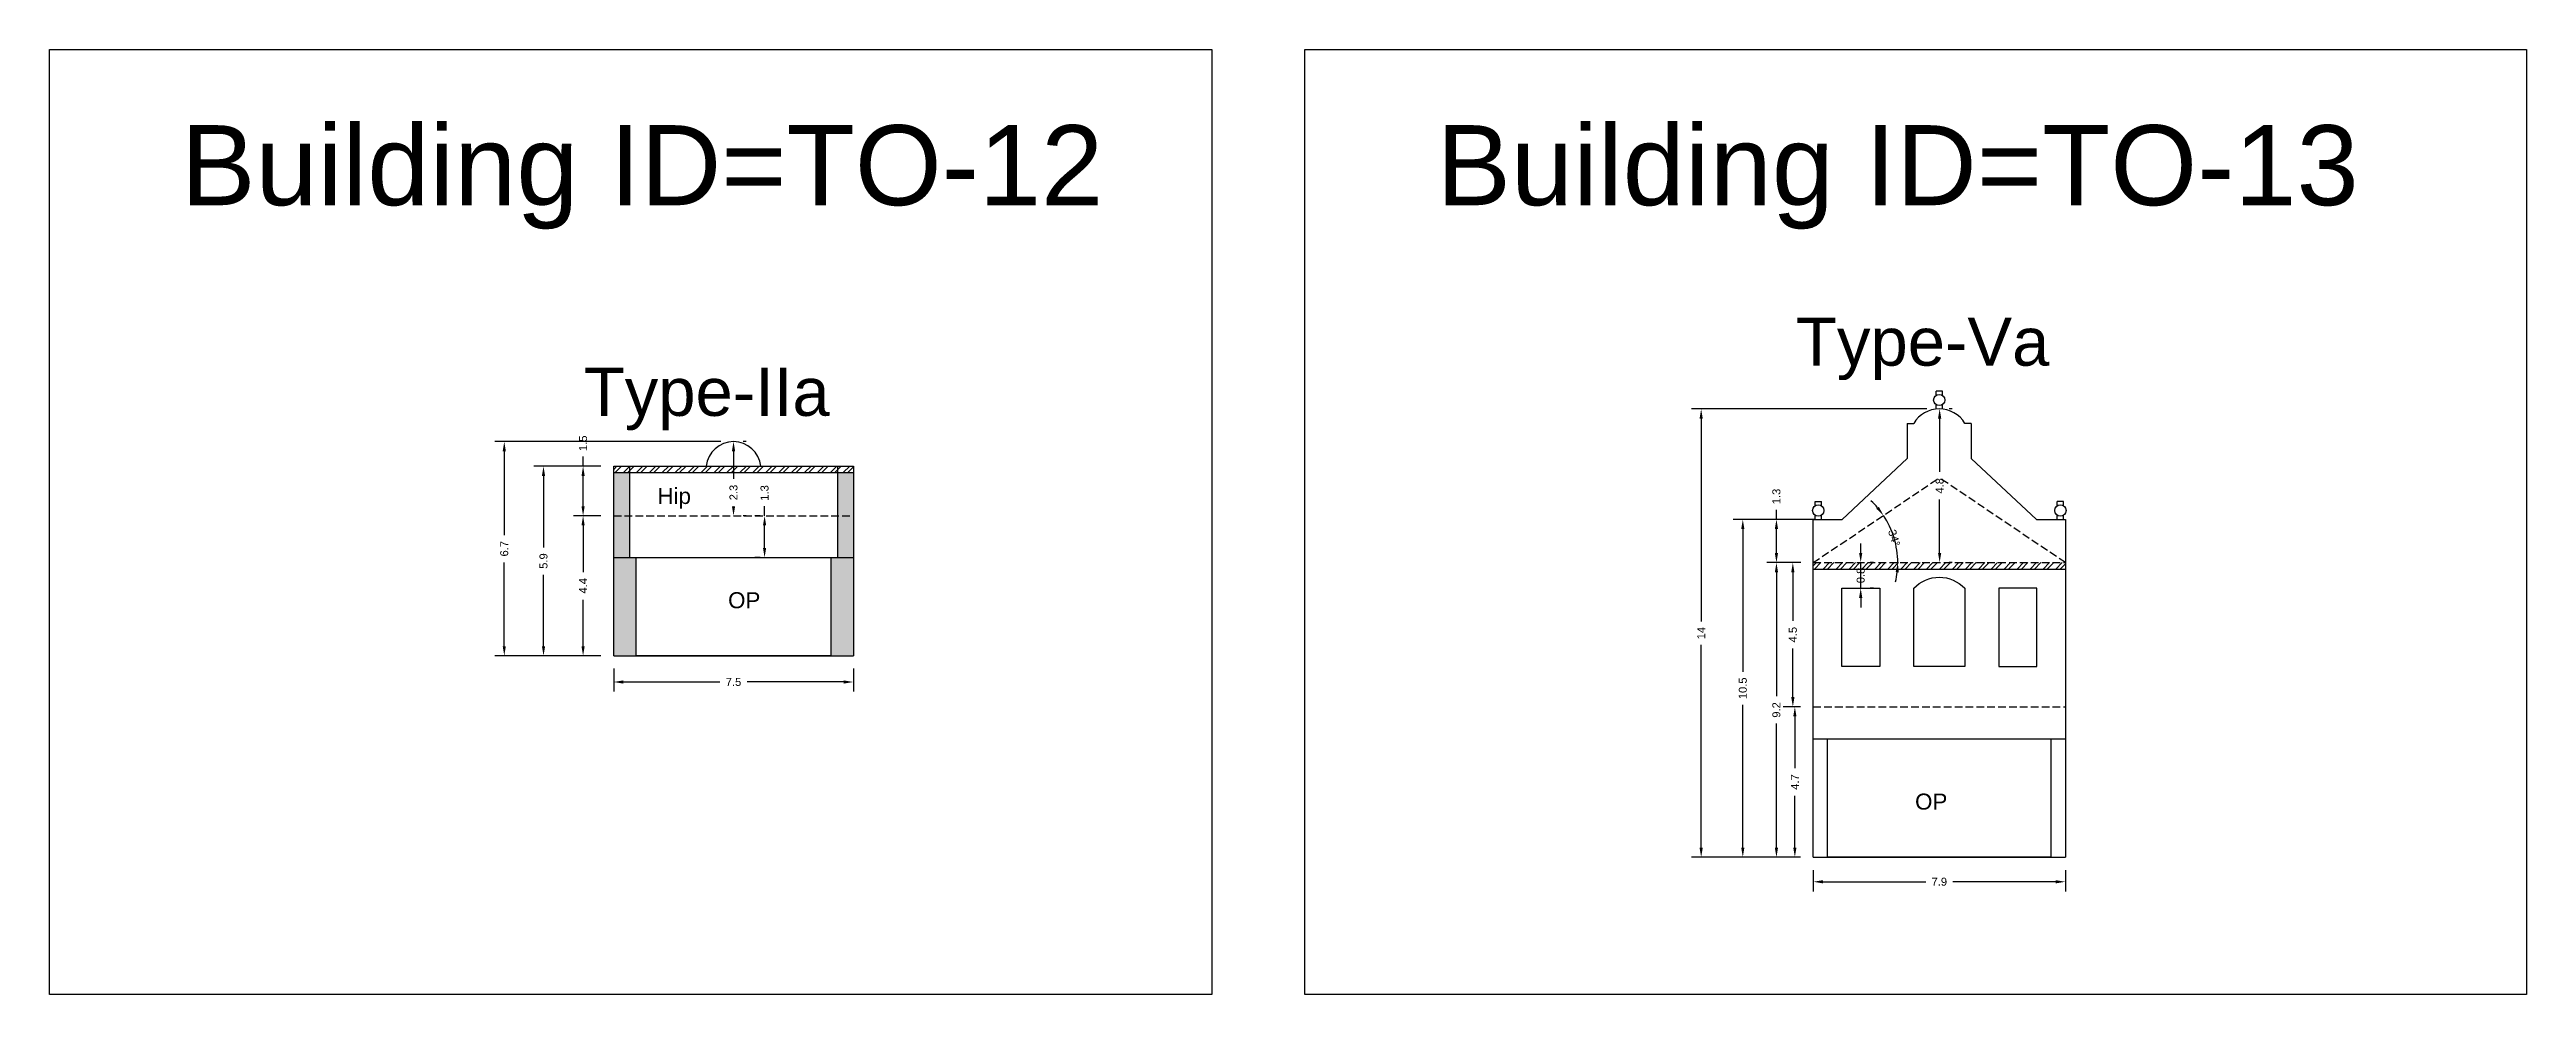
# Model space of a CAD drawing. Header units: metres. Extents: x 3416649 to 3417130, y -6713042 to -6712690.
# Drawn here: x 3416694.6 to 3416772, y -6712767.9 to -6712738.4 of the extents above; entities that cross this region are included whole.
import ezdxf

# ---------------------------------------------------------------- set-up
doc = ezdxf.new("R2010")
doc.units = ezdxf.units.M
doc.linetypes.add('ACAD_ISO02W100', pattern=[15, 12, -3])
doc.layers.add('Dotted', color=7, linetype='ACAD_ISO02W100', plot=False)
doc.styles.get("Standard").update_dxf_attribs({"font": 'arial.ttf'})
doc.dimstyles.new('ISO-25', dxfattribs={"dimtxt": 0.25, "dimasz": 0.3, "dimexe": 0.3, "dimexo": 0.4, "dimgap": 0.2, "dimtad": 0, "dimdec": 1, "dimdsep": 46, "dimtxsty": 'Standard', "dimcen": 2.5, "dimadec": 0, "dimazin": 0, "dimtfac": 1, "dimtdec": 1, "dimtmove": 0, "dimatfit": 3, "dimfxl": 1, "dimarcsym": 0})

msp = doc.modelspace()

# ---------------------------------------------------------------- texts
at = {"attachment_point": 1}
for s, width, heights, insert, char_height in [('Building ID=TO-12', 67.86454, [0.517], (3416698.698, -6712740.747), 2.5), ('Building ID=TO-13', 67.86454, [0.517], (3416737.931, -6712740.747), 2.5), ('Type-Va ', 9.99112, [0.517], (3416749.169, -6712746.758), 1.5), ('Type-IIa ', 9.99112, [0.517], (3416711.287, -6712748.325), 1.5), ('Hip', 67.86454, [0], (3416713.589, -6712752.077), 0.5), ('OP', 67.86454, [0], (3416715.797, -6712755.332), 0.5), ('OP', 67.86454, [0], (3416752.89, -6712761.621), 0.5)]:
    msp.add_mtext_dynamic_manual_height_columns(s, width=width, gutter_width=12.5, heights=heights, dxfattribs=dict(at, insert=insert, char_height=char_height))

# ---------------------------------------------------------------- blocks, each defined once
blk = doc.blocks.new('*D90')
at = {"color": 0, "lineweight": -2, "transparency": 16777216}
for p, q in [((3416711.822, -6712752.949), (3416710.966, -6712752.949)), ((3416711.266, -6712753.249), (3416711.266, -6712754.702)), ((3416711.266, -6712757.019), (3416711.266, -6712755.566)), ((3416711.822, -6712757.319), (3416710.966, -6712757.319))]:
    blk.add_line(p, q, dxfattribs=at)
at = {"color": 0, "transparency": 16777216}
for points in [[(3416711.216, -6712753.249), (3416711.316, -6712753.249), (3416711.266, -6712752.949)], [(3416711.216, -6712757.019), (3416711.316, -6712757.019), (3416711.266, -6712757.319)]]:
    blk.add_solid(points, dxfattribs=at)
at = {"layer": 'Defpoints', "color": 0, "transparency": 16777216}
for p in [(3416711.266, -6712752.949), (3416712.222, -6712752.949), (3416712.222, -6712757.319)]:
    blk.add_point(p, dxfattribs=at)
at = {"color": 0, "transparency": 16777216, "insert": (3416711.266, -6712755.134), "char_height": 0.25, "attachment_point": 5, "rotation": 90}
blk.add_mtext('4.4', dxfattribs=at)
blk = doc.blocks.new('*D91')
at = {"color": 0, "lineweight": -2, "transparency": 16777216}
for p, q in [((3416711.266, -6712751.399), (3416711.266, -6712751.099)), ((3416711.822, -6712751.399), (3416710.966, -6712751.399)), ((3416711.266, -6712752.649), (3416711.266, -6712751.699)), ((3416711.822, -6712752.949), (3416710.966, -6712752.949))]:
    blk.add_line(p, q, dxfattribs=at)
at = {"color": 0, "transparency": 16777216}
for points in [[(3416711.216, -6712751.699), (3416711.316, -6712751.699), (3416711.266, -6712751.399)], [(3416711.216, -6712752.649), (3416711.316, -6712752.649), (3416711.266, -6712752.949)]]:
    blk.add_solid(points, dxfattribs=at)
at = {"layer": 'Defpoints', "color": 0, "transparency": 16777216}
for p in [(3416711.266, -6712751.399), (3416712.222, -6712751.399), (3416712.222, -6712752.949)]:
    blk.add_point(p, dxfattribs=at)
at = {"color": 0, "transparency": 16777216, "insert": (3416711.266, -6712750.682), "char_height": 0.25, "attachment_point": 5, "rotation": 90}
blk.add_mtext('1.5', dxfattribs=at)
blk = doc.blocks.new('*D92')
at = {"color": 0, "lineweight": -2, "transparency": 16777216}
for p, q in [((3416715.967, -6712750.929), (3416715.967, -6712751.789)), ((3416716.367, -6712750.629), (3416716.267, -6712750.629)), ((3416715.967, -6712752.649), (3416715.967, -6712752.649)), ((3416716.367, -6712752.949), (3416716.267, -6712752.949))]:
    blk.add_line(p, q, dxfattribs=at)
at = {"color": 0, "transparency": 16777216}
for points in [[(3416715.917, -6712750.929), (3416716.017, -6712750.929), (3416715.967, -6712750.629)], [(3416715.917, -6712752.649), (3416716.017, -6712752.649), (3416715.967, -6712752.949)]]:
    blk.add_solid(points, dxfattribs=at)
at = {"layer": 'Defpoints', "color": 0, "transparency": 16777216}
for p in [(3416715.967, -6712750.629), (3416715.967, -6712752.949), (3416715.967, -6712752.949)]:
    blk.add_point(p, dxfattribs=at)
at = {"color": 0, "transparency": 16777216, "insert": (3416715.967, -6712752.219), "char_height": 0.25, "attachment_point": 5, "rotation": 90}
blk.add_mtext('2.3', dxfattribs=at)
blk = doc.blocks.new('*D93')
at = {"color": 0, "lineweight": -2, "transparency": 16777216}
for p, q in [((3416711.822, -6712751.399), (3416709.729, -6712751.399)), ((3416710.029, -6712751.699), (3416710.029, -6712753.931)), ((3416710.029, -6712757.019), (3416710.029, -6712754.787)), ((3416711.822, -6712757.319), (3416709.729, -6712757.319))]:
    blk.add_line(p, q, dxfattribs=at)
at = {"color": 0, "transparency": 16777216}
for points in [[(3416709.979, -6712751.699), (3416710.079, -6712751.699), (3416710.029, -6712751.399)], [(3416709.979, -6712757.019), (3416710.079, -6712757.019), (3416710.029, -6712757.319)]]:
    blk.add_solid(points, dxfattribs=at)
at = {"layer": 'Defpoints', "color": 0, "transparency": 16777216}
for p in [(3416710.029, -6712751.399), (3416712.222, -6712751.399), (3416712.222, -6712757.319)]:
    blk.add_point(p, dxfattribs=at)
at = {"color": 0, "transparency": 16777216, "insert": (3416710.029, -6712754.359), "char_height": 0.25, "attachment_point": 5, "rotation": 90}
blk.add_mtext('5.9', dxfattribs=at)
blk = doc.blocks.new('*D94')
at = {"color": 0, "lineweight": -2, "transparency": 16777216}
for p, q in [((3416715.567, -6712750.629), (3416708.503, -6712750.629)), ((3416708.803, -6712750.929), (3416708.803, -6712753.546)), ((3416708.803, -6712757.019), (3416708.803, -6712754.402)), ((3416711.822, -6712757.319), (3416708.503, -6712757.319))]:
    blk.add_line(p, q, dxfattribs=at)
at = {"color": 0, "transparency": 16777216}
for points in [[(3416708.753, -6712750.929), (3416708.853, -6712750.929), (3416708.803, -6712750.629)], [(3416708.753, -6712757.019), (3416708.853, -6712757.019), (3416708.803, -6712757.319)]]:
    blk.add_solid(points, dxfattribs=at)
at = {"layer": 'Defpoints', "color": 0, "transparency": 16777216}
for p in [(3416708.803, -6712750.629), (3416715.967, -6712750.629), (3416712.222, -6712757.319)]:
    blk.add_point(p, dxfattribs=at)
at = {"color": 0, "transparency": 16777216, "insert": (3416708.803, -6712753.974), "char_height": 0.25, "attachment_point": 5, "rotation": 90}
blk.add_mtext('6.7', dxfattribs=at)
blk = doc.blocks.new('*D95')
at = {"color": 0, "lineweight": -2, "transparency": 16777216}
for p, q in [((3416712.222, -6712757.719), (3416712.222, -6712758.436)), ((3416712.522, -6712758.136), (3416715.539, -6712758.136)), ((3416719.412, -6712758.136), (3416716.394, -6712758.136)), ((3416719.712, -6712757.719), (3416719.712, -6712758.436))]:
    blk.add_line(p, q, dxfattribs=at)
at = {"color": 0, "transparency": 16777216}
for points in [[(3416712.522, -6712758.086), (3416712.522, -6712758.186), (3416712.222, -6712758.136)], [(3416719.412, -6712758.086), (3416719.412, -6712758.186), (3416719.712, -6712758.136)]]:
    blk.add_solid(points, dxfattribs=at)
at = {"layer": 'Defpoints', "color": 0, "transparency": 16777216}
for p in [(3416712.222, -6712757.319), (3416719.712, -6712757.319), (3416719.712, -6712758.136)]:
    blk.add_point(p, dxfattribs=at)
at = {"color": 0, "transparency": 16777216, "insert": (3416715.967, -6712758.136), "char_height": 0.25, "attachment_point": 5}
blk.add_mtext('7.5', dxfattribs=at)
blk = doc.blocks.new('*D96')
at = {"color": 0, "lineweight": -2, "transparency": 16777216}
for p, q in [((3416716.938, -6712752.949), (3416716.938, -6712752.649)), ((3416716.796, -6712752.949), (3416716.638, -6712752.949)), ((3416716.938, -6712753.949), (3416716.938, -6712753.249)), ((3416716.796, -6712754.249), (3416716.638, -6712754.249))]:
    blk.add_line(p, q, dxfattribs=at)
at = {"color": 0, "transparency": 16777216}
for points in [[(3416716.888, -6712753.249), (3416716.988, -6712753.249), (3416716.938, -6712752.949)], [(3416716.888, -6712753.949), (3416716.988, -6712753.949), (3416716.938, -6712754.249)]]:
    blk.add_solid(points, dxfattribs=at)
at = {"layer": 'Defpoints', "color": 0, "transparency": 16777216}
for p in [(3416716.938, -6712752.949), (3416717.196, -6712752.949), (3416717.196, -6712754.249)]:
    blk.add_point(p, dxfattribs=at)
at = {"color": 0, "transparency": 16777216, "insert": (3416716.938, -6712752.233), "char_height": 0.25, "attachment_point": 5, "rotation": 90}
blk.add_mtext('1.3', dxfattribs=at)
blk = doc.blocks.new('*D97')
at = {"color": 0, "lineweight": -2, "transparency": 16777216}
for p, q in [((3416749.316, -6712754.409), (3416748.258, -6712754.409)), ((3416748.558, -6712754.709), (3416748.558, -6712758.582)), ((3416748.558, -6712763.309), (3416748.558, -6712759.435)), ((3416749.308, -6712763.609), (3416748.258, -6712763.609))]:
    blk.add_line(p, q, dxfattribs=at)
at = {"color": 0, "transparency": 16777216}
for points in [[(3416748.508, -6712754.709), (3416748.608, -6712754.709), (3416748.558, -6712754.409)], [(3416748.508, -6712763.309), (3416748.608, -6712763.309), (3416748.558, -6712763.609)]]:
    blk.add_solid(points, dxfattribs=at)
at = {"layer": 'Defpoints', "color": 0, "transparency": 16777216}
for p in [(3416748.558, -6712754.409), (3416749.716, -6712754.409), (3416749.708, -6712763.609)]:
    blk.add_point(p, dxfattribs=at)
at = {"color": 0, "transparency": 16777216, "insert": (3416748.558, -6712759.009), "char_height": 0.25, "attachment_point": 5, "rotation": 90}
blk.add_mtext('9.2', dxfattribs=at)
blk = doc.blocks.new('*D98')
at = {"color": 0, "lineweight": -2, "transparency": 16777216}
for p, q in [((3416751.191, -6712754.109), (3416751.191, -6712753.809)), ((3416751.191, -6712755.209), (3416751.191, -6712754.409)), ((3416751.591, -6712754.409), (3416751.491, -6712754.409)), ((3416751.191, -6712755.509), (3416751.191, -6712755.809)), ((3416751.591, -6712755.209), (3416751.491, -6712755.209))]:
    blk.add_line(p, q, dxfattribs=at)
at = {"color": 0, "transparency": 16777216}
for points in [[(3416751.141, -6712754.109), (3416751.241, -6712754.109), (3416751.191, -6712754.409)], [(3416751.141, -6712755.509), (3416751.241, -6712755.509), (3416751.191, -6712755.209)]]:
    blk.add_solid(points, dxfattribs=at)
at = {"layer": 'Defpoints', "color": 0, "transparency": 16777216}
for p in [(3416751.191, -6712754.409), (3416751.191, -6712754.409), (3416751.191, -6712755.209)]:
    blk.add_point(p, dxfattribs=at)
at = {"color": 0, "transparency": 16777216, "insert": (3416751.191, -6712754.809), "char_height": 0.25, "attachment_point": 5, "rotation": 90}
blk.add_mtext('0.8', dxfattribs=at)
blk = doc.blocks.new('*D99')
at = {"color": 0, "lineweight": -2, "transparency": 16777216}
for start, end in [(40.43268, 46.94103), (360, 33.92434), (346.98331, 353.49166)]:
    blk.add_arc((3416749.708, -6712754.409), 2.642, start, end, dxfattribs=at)
at = {"color": 0, "transparency": 16777216}
for points in [[(3416751.76, -6712752.665), (3416751.68, -6712752.725), (3416751.901, -6712752.934)], [(3416752.284, -6712754.705), (3416752.384, -6712754.711), (3416752.351, -6712754.409)]]:
    blk.add_solid(points, dxfattribs=at)
at = {"layer": 'Defpoints', "color": 0, "transparency": 16777216}
for p in [(3416753.648, -6712751.759), (3416752.3, -6712753.89), (3416749.708, -6712754.409), (3416749.708, -6712754.409), (3416757.588, -6712754.409)]:
    blk.add_point(p, dxfattribs=at)
at = {"color": 0, "transparency": 16777216, "insert": (3416752.236, -6712753.638), "char_height": 0.25, "attachment_point": 5, "rotation": 286.96217}
blk.add_mtext('34°', dxfattribs=at)
blk = doc.blocks.new('*D100')
at = {"color": 0, "lineweight": -2, "transparency": 16777216}
for p, q in [((3416754.048, -6712749.609), (3416753.958, -6712749.609)), ((3416753.658, -6712749.909), (3416753.658, -6712751.576)), ((3416753.658, -6712754.109), (3416753.658, -6712752.441)), ((3416754.048, -6712754.409), (3416753.958, -6712754.409))]:
    blk.add_line(p, q, dxfattribs=at)
at = {"color": 0, "transparency": 16777216}
for points in [[(3416753.608, -6712749.909), (3416753.708, -6712749.909), (3416753.658, -6712749.609)], [(3416753.608, -6712754.109), (3416753.708, -6712754.109), (3416753.658, -6712754.409)]]:
    blk.add_solid(points, dxfattribs=at)
at = {"layer": 'Defpoints', "color": 0, "transparency": 16777216}
for p in [(3416753.648, -6712749.609), (3416753.658, -6712749.609), (3416753.648, -6712754.409)]:
    blk.add_point(p, dxfattribs=at)
at = {"color": 0, "transparency": 16777216, "insert": (3416753.658, -6712752.009), "char_height": 0.25, "attachment_point": 5, "rotation": 90}
blk.add_mtext('4.8', dxfattribs=at)
blk = doc.blocks.new('*D101')
at = {"color": 0, "lineweight": -2, "transparency": 16777216}
for p, q in [((3416748.558, -6712753.059), (3416748.558, -6712752.759)), ((3416749.308, -6712753.059), (3416748.258, -6712753.059)), ((3416748.558, -6712754.109), (3416748.558, -6712753.359)), ((3416749.308, -6712754.409), (3416748.258, -6712754.409))]:
    blk.add_line(p, q, dxfattribs=at)
at = {"color": 0, "transparency": 16777216}
for points in [[(3416748.508, -6712753.359), (3416748.608, -6712753.359), (3416748.558, -6712753.059)], [(3416748.508, -6712754.109), (3416748.608, -6712754.109), (3416748.558, -6712754.409)]]:
    blk.add_solid(points, dxfattribs=at)
at = {"layer": 'Defpoints', "color": 0, "transparency": 16777216}
for p in [(3416748.558, -6712753.059), (3416749.708, -6712753.059), (3416749.708, -6712754.409)]:
    blk.add_point(p, dxfattribs=at)
at = {"color": 0, "transparency": 16777216, "insert": (3416748.558, -6712752.343), "char_height": 0.25, "attachment_point": 5, "rotation": 90}
blk.add_mtext('1.3', dxfattribs=at)
blk = doc.blocks.new('*D102')
at = {"color": 0, "lineweight": -2, "transparency": 16777216}
for p, q in [((3416749.758, -6712753.059), (3416747.207, -6712753.059)), ((3416747.507, -6712753.359), (3416747.507, -6712757.82)), ((3416747.507, -6712763.309), (3416747.507, -6712758.847)), ((3416749.308, -6712763.609), (3416747.207, -6712763.609))]:
    blk.add_line(p, q, dxfattribs=at)
at = {"color": 0, "transparency": 16777216}
for points in [[(3416747.457, -6712753.359), (3416747.557, -6712753.359), (3416747.507, -6712753.059)], [(3416747.457, -6712763.309), (3416747.557, -6712763.309), (3416747.507, -6712763.609)]]:
    blk.add_solid(points, dxfattribs=at)
at = {"layer": 'Defpoints', "color": 0, "transparency": 16777216}
for p in [(3416747.507, -6712753.059), (3416750.158, -6712753.059), (3416749.708, -6712763.609)]:
    blk.add_point(p, dxfattribs=at)
at = {"color": 0, "transparency": 16777216, "insert": (3416747.507, -6712758.334), "char_height": 0.25, "attachment_point": 5, "rotation": 90}
blk.add_mtext('10.5', dxfattribs=at)
blk = doc.blocks.new('*D103')
at = {"color": 0, "lineweight": -2, "transparency": 16777216}
for p, q in [((3416753.258, -6712749.609), (3416745.906, -6712749.609)), ((3416746.206, -6712749.909), (3416746.206, -6712756.242)), ((3416746.206, -6712763.309), (3416746.206, -6712756.975)), ((3416749.308, -6712763.609), (3416745.906, -6712763.609))]:
    blk.add_line(p, q, dxfattribs=at)
at = {"color": 0, "transparency": 16777216}
for points in [[(3416746.156, -6712749.909), (3416746.256, -6712749.909), (3416746.206, -6712749.609)], [(3416746.156, -6712763.309), (3416746.256, -6712763.309), (3416746.206, -6712763.609)]]:
    blk.add_solid(points, dxfattribs=at)
at = {"layer": 'Defpoints', "color": 0, "transparency": 16777216}
for p in [(3416746.206, -6712749.609), (3416753.658, -6712749.609), (3416749.708, -6712763.609)]:
    blk.add_point(p, dxfattribs=at)
at = {"color": 0, "transparency": 16777216, "insert": (3416746.206, -6712756.609), "char_height": 0.25, "attachment_point": 5, "rotation": 90}
blk.add_mtext('14', dxfattribs=at)
blk = doc.blocks.new('*D104')
at = {"color": 0, "lineweight": -2, "transparency": 16777216}
for p, q in [((3416749.708, -6712764.009), (3416749.708, -6712764.675)), ((3416750.008, -6712764.375), (3416753.222, -6712764.375)), ((3416757.288, -6712764.375), (3416754.075, -6712764.375)), ((3416757.588, -6712764.009), (3416757.588, -6712764.675))]:
    blk.add_line(p, q, dxfattribs=at)
at = {"color": 0, "transparency": 16777216}
for points in [[(3416750.008, -6712764.325), (3416750.008, -6712764.425), (3416749.708, -6712764.375)], [(3416757.288, -6712764.325), (3416757.288, -6712764.425), (3416757.588, -6712764.375)]]:
    blk.add_solid(points, dxfattribs=at)
at = {"layer": 'Defpoints', "color": 0, "transparency": 16777216}
for p in [(3416749.708, -6712763.609), (3416757.588, -6712763.609), (3416757.588, -6712764.375)]:
    blk.add_point(p, dxfattribs=at)
at = {"color": 0, "transparency": 16777216, "insert": (3416753.648, -6712764.375), "char_height": 0.25, "attachment_point": 5}
blk.add_mtext('7.9', dxfattribs=at)
blk = doc.blocks.new('*D105')
at = {"color": 0, "lineweight": -2, "transparency": 16777216}
for p, q in [((3416749.308, -6712758.909), (3416748.834, -6712758.909)), ((3416749.134, -6712759.209), (3416749.134, -6712760.826)), ((3416749.134, -6712763.309), (3416749.134, -6712761.691)), ((3416749.308, -6712763.609), (3416748.834, -6712763.609))]:
    blk.add_line(p, q, dxfattribs=at)
at = {"color": 0, "transparency": 16777216}
for points in [[(3416749.084, -6712759.209), (3416749.184, -6712759.209), (3416749.134, -6712758.909)], [(3416749.084, -6712763.309), (3416749.184, -6712763.309), (3416749.134, -6712763.609)]]:
    blk.add_solid(points, dxfattribs=at)
at = {"layer": 'Defpoints', "color": 0, "transparency": 16777216}
for p in [(3416749.134, -6712758.909), (3416749.708, -6712758.909), (3416749.708, -6712763.609)]:
    blk.add_point(p, dxfattribs=at)
at = {"color": 0, "transparency": 16777216, "insert": (3416749.134, -6712761.259), "char_height": 0.25, "attachment_point": 5, "rotation": 90}
blk.add_mtext('4.7', dxfattribs=at)
blk = doc.blocks.new('*D106')
at = {"color": 0, "lineweight": -2, "transparency": 16777216}
for p, q in [((3416749.308, -6712754.409), (3416748.771, -6712754.409)), ((3416749.071, -6712754.709), (3416749.071, -6712756.225)), ((3416749.071, -6712758.609), (3416749.071, -6712757.092)), ((3416749.308, -6712758.909), (3416748.771, -6712758.909))]:
    blk.add_line(p, q, dxfattribs=at)
at = {"color": 0, "transparency": 16777216}
for points in [[(3416749.021, -6712754.709), (3416749.121, -6712754.709), (3416749.071, -6712754.409)], [(3416749.021, -6712758.609), (3416749.121, -6712758.609), (3416749.071, -6712758.909)]]:
    blk.add_solid(points, dxfattribs=at)
at = {"layer": 'Defpoints', "color": 0, "transparency": 16777216}
for p in [(3416749.071, -6712754.409), (3416749.708, -6712754.409), (3416749.708, -6712758.909)]:
    blk.add_point(p, dxfattribs=at)
at = {"color": 0, "transparency": 16777216, "insert": (3416749.071, -6712756.659), "char_height": 0.25, "attachment_point": 5, "rotation": 90}
blk.add_mtext('4.5', dxfattribs=at)

# ---------------------------------------------------------------- dimensions: what is measured, and where the dimension line sits
for base, p1, p2, picture, middle in [((3416746.206, -6712749.609), (3416749.708, -6712763.609), (3416753.658, -6712749.609), '*D103', (3416746.206, -6712756.609)), ((3416753.658, -6712749.609), (3416753.648, -6712754.409), (3416753.648, -6712749.609), '*D100', (3416753.658, -6712752.009)), ((3416711.266352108, -6712751.39921683), (3416712.221656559, -6712752.949216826), (3416712.221656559, -6712751.399216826), '*D91', (3416711.266352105, -6712750.682470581)), ((3416708.803, -6712750.629), (3416712.222, -6712757.319), (3416715.967, -6712750.629), '*D94', (3416708.803, -6712753.974)), ((3416710.029, -6712751.399), (3416712.222, -6712757.319), (3416712.222, -6712751.399), '*D93', (3416710.029, -6712754.359)), ((3416716.938, -6712752.949), (3416717.196, -6712754.249), (3416717.196, -6712752.949), '*D96', (3416716.938, -6712752.233)), ((3416748.558250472, -6712753.058571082), (3416749.708451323, -6712754.408571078), (3416749.708451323, -6712753.058571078), '*D101', (3416748.55825047, -6712752.342762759)), ((3416711.266, -6712752.949), (3416712.222, -6712757.319), (3416712.222, -6712752.949), '*D90', (3416711.266, -6712755.134)), ((3416747.506570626, -6712753.058571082), (3416749.708451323, -6712763.608571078), (3416750.158451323, -6712753.058571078), '*D102', (3416747.506570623, -6712758.33357108)), ((3416748.558, -6712754.409), (3416749.708, -6712763.609), (3416749.716, -6712754.409), '*D97', (3416748.558, -6712759.009)), ((3416749.071, -6712754.409), (3416749.708, -6712758.909), (3416749.708, -6712754.409), '*D106', (3416749.071, -6712756.659)), ((3416749.134, -6712758.909), (3416749.708, -6712763.609), (3416749.708, -6712758.909), '*D105', (3416749.134, -6712761.259))]:
    dim = msp.add_linear_dim(base=base, p1=p1, p2=p2, angle=90, dimstyle='ISO-25')
    dim.commit()
    dim.dimension.update_dxf_attribs({"geometry": picture, "text_midpoint": middle})
for base, p1, p2, picture, middle in [((3416715.967, -6712752.949), (3416715.967, -6712750.629), (3416715.967, -6712752.949), '*D92', (3416715.967, -6712752.219)), ((3416751.191, -6712754.409), (3416751.191, -6712755.209), (3416751.191, -6712754.409), '*D98', (3416751.191, -6712754.809))]:
    dim = msp.add_linear_dim(base=base, p1=p1, p2=p2, angle=90, dimstyle='ISO-25')
    dim.commit()
    dim.dimension.update_dxf_attribs({"geometry": picture, "text_midpoint": middle, "dimtype": 160})
dim = msp.add_angular_dim_2l(base=(3416752.3, -6712753.89), line1=((3416749.708, -6712754.409), (3416757.588, -6712754.409)), line2=((3416749.708, -6712754.409), (3416753.648, -6712751.759)), dimstyle='ISO-25')
dim.commit()
dim.dimension.update_dxf_attribs({"geometry": '*D99', "text_midpoint": (3416752.236, -6712753.638)})
for base, p1, p2, picture, middle in [((3416719.712, -6712758.136), (3416712.222, -6712757.319), (3416719.712, -6712757.319), '*D95', (3416715.967, -6712758.136)), ((3416757.588, -6712764.375), (3416749.708, -6712763.609), (3416757.588, -6712763.609), '*D104', (3416753.648, -6712764.375))]:
    dim = msp.add_linear_dim(base=base, p1=p1, p2=p2, dimstyle='ISO-25')
    dim.commit()
    dim.dimension.update_dxf_attribs({"geometry": picture, "text_midpoint": middle})

# ---------------------------------------------------------------- hatches: boundary and pattern name
h = msp.add_hatch()
h.set_pattern_fill('ANSI32', color=256, scale=0.03)
h.set_pattern_definition([(45, (-2.84993, -0.61255), (-0.202055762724, 0.202055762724), []), (45, (-2.71522, -0.61255), (-0.202055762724, 0.202055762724), [])])
h.paths.add_polyline_path([(3416719.712, -6712751.599), (3416719.712, -6712751.399), (3416716.817, -6712751.399), (3416712.222, -6712751.399), (3416712.222, -6712751.599)])
h.paths.add_polyline_path([(3416716.226, -6712752.521), (3416716.226, -6712751.911), (3416715.711, -6712751.911), (3416715.711, -6712752.521)], flags=9)
h = msp.add_hatch(color=256)
h.dxf.hatch_style = 1
h.paths.add_polyline_path([(3416712.922, -6712754.249), (3416712.222, -6712754.249), (3416712.222, -6712757.319), (3416712.922, -6712757.319)])
h.paths.add_polyline_path([(3416712.722, -6712752.949), (3416712.222, -6712752.949), (3416712.222, -6712754.249), (3416712.722, -6712754.249)])
h.paths.add_polyline_path([(3416712.722, -6712751.599), (3416712.222, -6712751.599), (3416712.222, -6712752.949), (3416712.722, -6712752.949)])
h.paths.add_polyline_path([(3416719.712, -6712752.949), (3416719.212, -6712752.949), (3416719.212, -6712754.249), (3416719.712, -6712754.249)])
h.paths.add_polyline_path([(3416719.712, -6712754.249), (3416719.212, -6712754.249), (3416719.012, -6712754.249), (3416719.012, -6712757.319), (3416719.712, -6712757.319)])
h.paths.add_polyline_path([(3416719.712, -6712751.599), (3416719.212, -6712751.599), (3416719.212, -6712752.949), (3416719.712, -6712752.949)])
h = msp.add_hatch()
h.set_pattern_fill('ANSI32', color=256, scale=0.03)
h.set_pattern_definition([(45, (-15.89046, 0), (-0.202055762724, 0.202055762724), []), (45, (-15.75575, 0), (-0.202055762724, 0.202055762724), [])])
h.paths.add_polyline_path([(3416757.588, -6712754.609), (3416757.588, -6712754.409), (3416749.708, -6712754.409), (3416749.708, -6712754.609)])
h.paths.add_polyline_path([(3416751.451, -6712755.113), (3416751.451, -6712754.503), (3416750.936, -6712754.503), (3416750.936, -6712755.113)], flags=9)

# ---------------------------------------------------------------- linework, layer by layer
msp.add_line((3416749.708, -6712754.609), (3416757.588, -6712754.609))
for points in [[(3416694.592, -6712738.386), (3416730.91, -6712738.386), (3416730.91, -6712767.893), (3416694.592, -6712767.893)], [(3416733.825, -6712738.386), (3416771.996, -6712738.386), (3416771.996, -6712767.893), (3416733.825, -6712767.893)], [(3416712.922, -6712754.249), (3416719.012, -6712754.249), (3416719.012, -6712757.319), (3416712.922, -6712757.319)], [(3416750.598, -6712755.209), (3416751.784, -6712755.209), (3416751.784, -6712757.654), (3416750.598, -6712757.654)], [(3416756.699, -6712755.209), (3416755.513, -6712755.209), (3416755.513, -6712757.654), (3416756.699, -6712757.654)], [(3416750.158, -6712759.909), (3416757.138, -6712759.909), (3416757.138, -6712763.609), (3416750.158, -6712763.609)]]:
    msp.add_lwpolyline(points, close=True)
for points in [[(3416753.547, -6712749.186), (3416753.547, -6712749.052)], [(3416753.747, -6712749.052), (3416753.547, -6712749.052)], [(3416753.547, -6712749.609), (3416753.547, -6712749.475)], [(3416753.747, -6712749.186), (3416753.747, -6712749.052)], [(3416753.747, -6712749.609), (3416753.747, -6712749.475)], [(3416752.648, -6712750.059), (3416752.648, -6712751.159)], [(3416752.648, -6712750.059), (3416752.848, -6712750.059)], [(3416754.648, -6712750.059), (3416754.448, -6712750.059)], [(3416754.648, -6712750.059), (3416754.648, -6712751.159)], [(3416750.608, -6712753.059), (3416752.648, -6712751.159)], [(3416756.688, -6712753.059), (3416754.648, -6712751.159)], [(3416712.222, -6712751.399), (3416716.817, -6712751.399)], [(3416712.222, -6712757.319), (3416712.222, -6712751.399)], [(3416712.222, -6712751.599), (3416719.712, -6712751.599)], [(3416712.722, -6712754.249), (3416712.722, -6712751.399)], [(3416716.817, -6712751.399), (3416719.712, -6712751.399)], [(3416719.212, -6712751.399), (3416719.212, -6712754.249)], [(3416719.712, -6712751.399), (3416719.712, -6712757.319)], [(3416749.765, -6712752.636), (3416749.765, -6712752.502)], [(3416749.765, -6712752.502), (3416749.965, -6712752.502)], [(3416749.965, -6712752.636), (3416749.965, -6712752.502)], [(3416757.332, -6712752.636), (3416757.332, -6712752.502)], [(3416757.532, -6712752.502), (3416757.332, -6712752.502)], [(3416757.532, -6712752.636), (3416757.532, -6712752.502)], [(3416749.708, -6712763.609), (3416749.708, -6712753.059)], [(3416749.708, -6712753.059), (3416750.608, -6712753.059)], [(3416749.765, -6712753.059), (3416749.765, -6712752.925)], [(3416749.965, -6712753.059), (3416749.965, -6712752.925)], [(3416756.688, -6712753.059), (3416757.588, -6712753.059)], [(3416757.332, -6712753.059), (3416757.332, -6712752.925)], [(3416757.532, -6712753.059), (3416757.532, -6712752.925)], [(3416757.588, -6712753.059), (3416757.588, -6712763.609)], [(3416712.222, -6712754.249), (3416719.712, -6712754.249)], [(3416712.922, -6712757.319), (3416712.922, -6712754.249)], [(3416719.012, -6712754.249), (3416719.012, -6712757.319)], [(3416712.222, -6712757.319), (3416719.712, -6712757.319)], [(3416749.708, -6712759.909), (3416757.588, -6712759.909)], [(3416750.158, -6712763.609), (3416750.158, -6712759.909)], [(3416757.138, -6712759.909), (3416757.138, -6712763.609)], [(3416749.708, -6712763.609), (3416757.588, -6712763.609)]]:
    msp.add_lwpolyline(points)
msp.add_lwpolyline([(3416754.442, -6712755.209), (3416754.442, -6712755.209), (3416754.442, -6712757.654), (3416752.855, -6712757.654), (3416752.855, -6712755.209, -0.433141), (3416754.442, -6712755.209)], format="xyb")
for centre in [(3416753.647, -6712749.33), (3416749.865, -6712752.78), (3416757.432, -6712752.78)]:
    msp.add_circle(centre, 0.176)
for centre, radius, start, end in [((3416753.648, -6712750.545), 0.936, 31.28449, 148.71551), ((3416715.967, -6712751.483), 0.854, 5.65425, 174.34575)]:
    msp.add_arc(centre, radius, start, end)
at = {"layer": 'Dotted', "ltscale": 0.02}
msp.add_line((3416749.708, -6712754.409), (3416757.588, -6712754.409), dxfattribs=at)
for points in [[(3416749.708, -6712754.409), (3416753.648, -6712751.759)], [(3416757.588, -6712754.409), (3416753.648, -6712751.759)], [(3416712.222, -6712752.949), (3416719.712, -6712752.949)], [(3416749.708, -6712758.909), (3416757.588, -6712758.909)]]:
    msp.add_lwpolyline(points, dxfattribs=at)

msp.set_redraw_order([(e.dxf.handle, doc.entitydb.next_handle()) for e in msp.query("TEXT MTEXT ATTDEF DIMENSION ARC_DIMENSION")])  # texts and dimensions are drawn at this point

doc.saveas('drawing.dxf')
